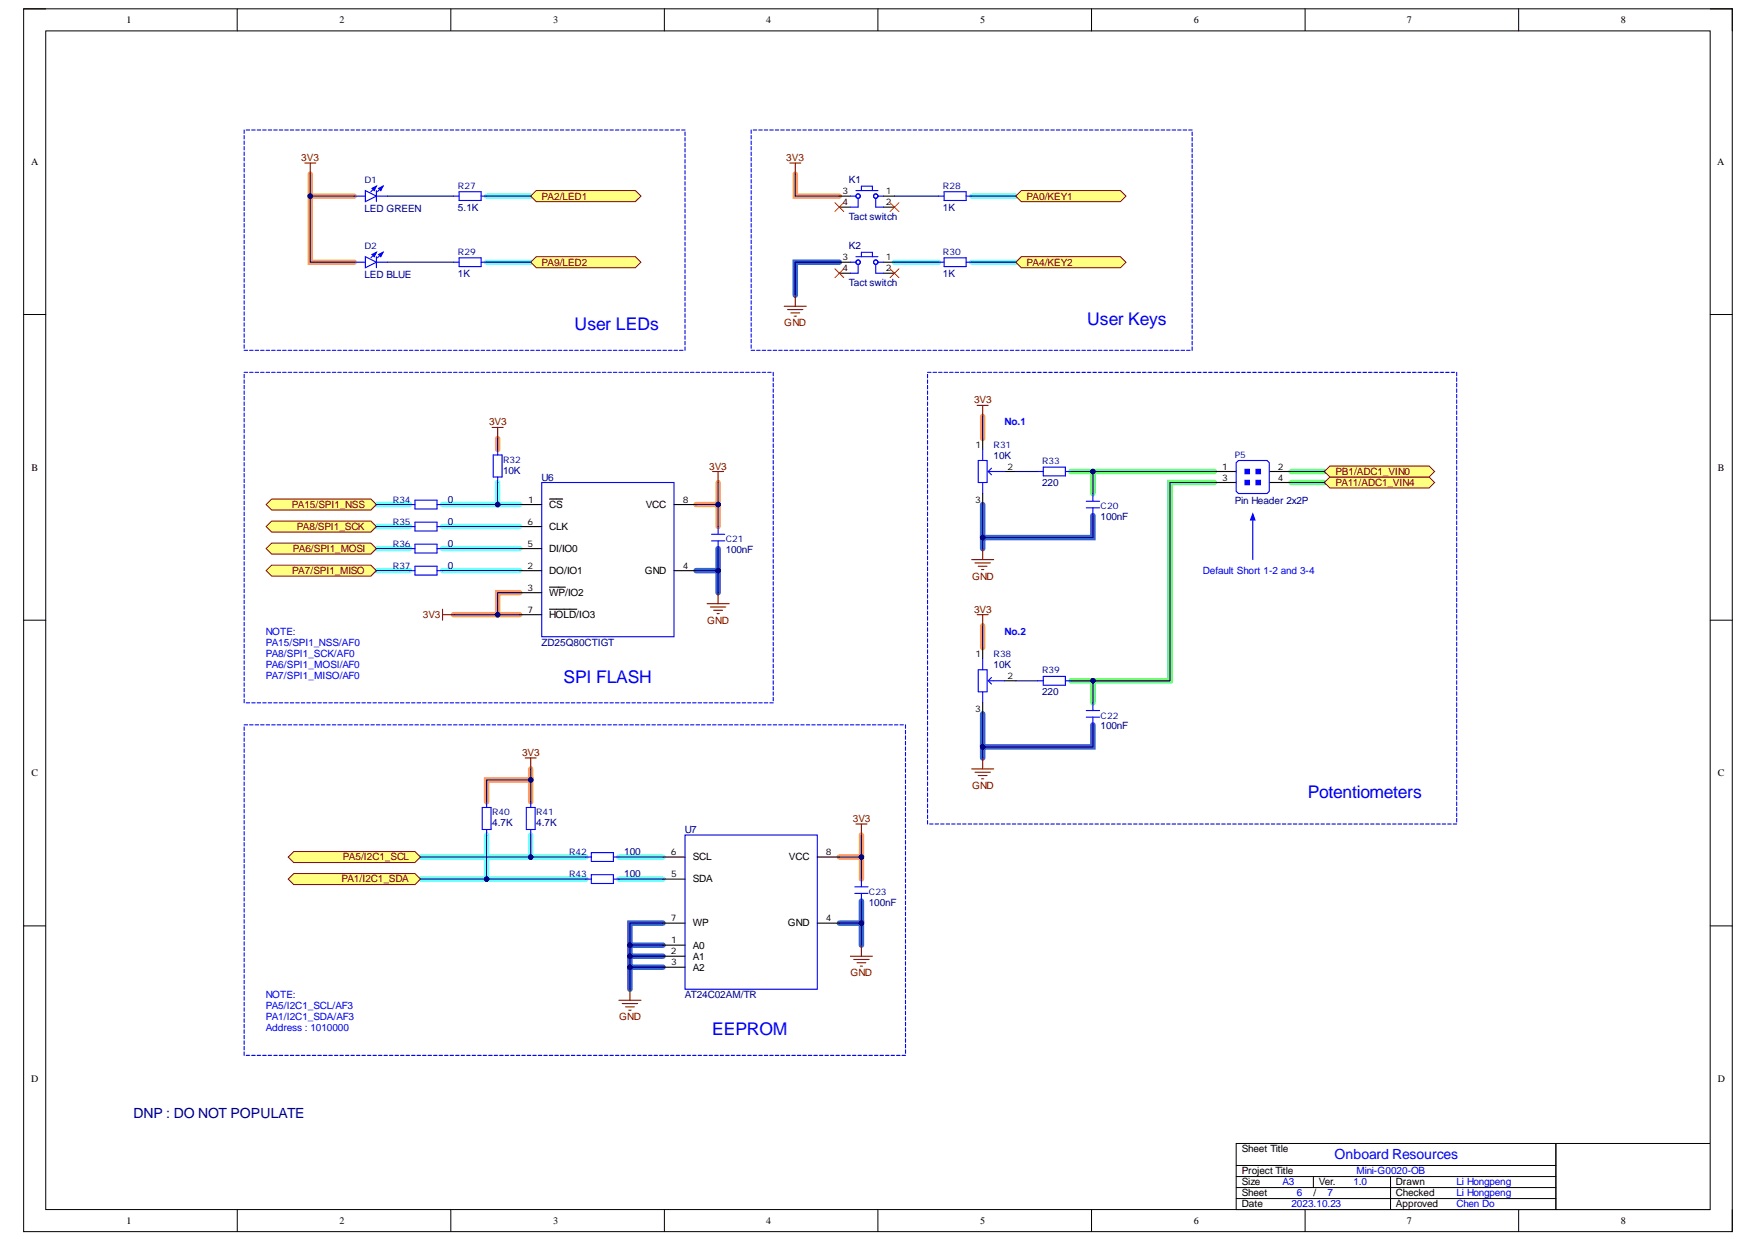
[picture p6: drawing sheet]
<svg xmlns="http://www.w3.org/2000/svg" width="297mm" height="210mm" viewBox="0 0 297 210" stroke-linecap="round" stroke-linejoin="round" font-family="sans-serif">
<defs><g id="words">
<g font-size="3" fill="#00f">
<text x="97.1" y="55.8">User LEDs</text>
<text x="183.8" y="54.9">User Keys</text>
<text x="95.3" y="115.4">SPI FLASH</text>
<text x="221.1" y="134.9">Potentiometers</text>
<text x="120.4" y="174.9">EEPROM</text>
</g>
<text font-size="2.4" fill="#000080" x="22.6" y="189">DNP : DO NOT POPULATE</text>
<text font-size="2.4" fill="#00f" x="225.6" y="195.9">Onboard Resources</text>
<g font-size="1.7">
<text x="21.4" y="3.9">1</text>
<text x="57.4" y="3.9">2</text>
<text x="93.5" y="3.9">3</text>
<text x="129.6" y="3.9">4</text>
<text x="165.7" y="3.9">5</text>
<text x="201.8" y="3.9">6</text>
<text x="237.9" y="3.9">7</text>
<text x="274" y="3.9">8</text>
<text x="5.2" y="27.9">A</text>
<text x="290.3" y="27.9">A</text>
<text x="5.3" y="79.5">B</text>
<text x="290.4" y="79.5">B</text>
<text x="92.8" y="85.9">CS</text>
<text x="92.8" y="89.6">CLK</text>
<text x="109.2" y="85.9">VCC</text>
<text x="92.8" y="93.3">DI/IO0</text>
<text x="92.8" y="97">DO/IO1</text>
<text x="92.8" y="100.8">WP/IO2</text>
<text x="109" y="97">GND</text>
<text x="92.8" y="104.5">HOLD/IO3</text>
<text x="5.3" y="131.2">C</text>
<text x="290.4" y="131.2">C</text>
<text x="117.1" y="149.1">SDA</text>
<text x="117.1" y="145.4">SCL</text>
<text x="133.4" y="145.4">VCC</text>
<text x="117.1" y="160.4">A0</text>
<text x="117.1" y="156.6">WP</text>
<text x="133.2" y="156.6">GND</text>
<text x="117.1" y="164.1">A2</text>
<text x="117.1" y="162.2">A1</text>
<text x="5.2" y="182.8">D</text>
<text x="290.4" y="182.8">D</text>
<text x="209.9" y="194.8">Sheet Title</text>
<text x="209.9" y="202.2">Sheet</text>
<text x="209.9" y="200.3">Size</text>
<text x="209.9" y="198.5">Project Title</text>
<text x="222" y="202.2">/</text>
<text x="223" y="200.3">Ver.</text>
<text x="236" y="202.2">Checked</text>
<text x="236" y="200.3">Drawn</text>
<text x="21.4" y="206.9">1</text>
<text x="57.4" y="206.9">2</text>
<text x="93.5" y="206.9">3</text>
<text x="129.6" y="206.9">4</text>
<text x="165.7" y="206.9">5</text>
<text x="201.8" y="206.9">6</text>
<text x="209.9" y="204.1">Date</text>
<text x="236" y="204.1">Approved</text>
<text x="237.9" y="206.9">7</text>
<text x="274" y="206.9">8</text>
</g>
<g font-size="1.7" fill="#800000">
<text x="50.9" y="27.2">3V3</text>
<text x="132.9" y="27.2">3V3</text>
<text x="91.6" y="33.7">PA2/LED1</text>
<text x="173.6" y="33.7">PA0/KEY1</text>
<text x="91.6" y="44.9">PA9/LED2</text>
<text x="173.6" y="44.9">PA4/KEY2</text>
<text x="132.6" y="55.1">GND</text>
<text x="82.7" y="71.8">3V3</text>
<text x="164.7" y="68.1">3V3</text>
<text x="119.9" y="79.4">3V3</text>
<text x="225.8" y="82.2">PA11/ADC1_VIN4</text>
<text x="225.8" y="80.3">PB1/ADC1_VIN0</text>
<text x="49.3" y="85.9">PA15/SPI1_NSS</text>
<text x="50.2" y="89.6">PA8/SPI1_SCK</text>
<text x="49.5" y="93.3">PA6/SPI1_MOSI</text>
<text x="49.4" y="97">PA7/SPI1_MISO</text>
<text x="164.3" y="98">GND</text>
<text x="71.5" y="104.5">3V3</text>
<text x="119.6" y="105.4">GND</text>
<text x="164.7" y="103.5">3V3</text>
<text x="88.3" y="127.7">3V3</text>
<text x="164.3" y="133.3">GND</text>
<text x="144.2" y="138.9">3V3</text>
<text x="57.7" y="149.1">PA1/I2C1_SDA</text>
<text x="58" y="145.4">PA5/I2C1_SCL</text>
<text x="143.8" y="165">GND</text>
<text x="104.7" y="172.4">GND</text>
</g>
<g font-size="1.7" fill="#000080">
<text x="61.6" y="35.7">LED GREEN</text>
<text x="77.4" y="35.6">5.1K</text>
<text x="143.5" y="30.9">K1</text>
<text x="159.4" y="35.6">1K</text>
<text x="143.5" y="37.1">Tact switch</text>
<text x="61.6" y="46.9">LED BLUE</text>
<text x="77.4" y="46.7">1K</text>
<text x="143.5" y="42.1">K2</text>
<text x="159.4" y="46.7">1K</text>
<text x="143.5" y="48.3">Tact switch</text>
<text x="168" y="77.5">10K</text>
<text x="85" y="80">10K</text>
<text x="91.6" y="81.2">U6</text>
<text x="176.2" y="82.2">220</text>
<text x="75.7" y="85">0</text>
<text x="75.7" y="88.7">0</text>
<text x="186.1" y="87.9">100nF</text>
<text x="208.8" y="85.1">Pin Header 2x2P</text>
<text x="75.7" y="92.4">0</text>
<text x="122.7" y="93.5">100nF</text>
<text x="75.7" y="96.1">0</text>
<text x="91.6" y="109.1">ZD25Q80CTIGT</text>
<text x="168" y="112.8">10K</text>
<text x="176.2" y="117.5">220</text>
<text x="186.1" y="123.2">100nF</text>
<text x="83.2" y="139.6">4.7K</text>
<text x="90.6" y="139.6">4.7K</text>
<text x="115.8" y="140.7">U7</text>
<text x="105.5" y="144.5">100</text>
<text x="105.5" y="148.2">100</text>
<text x="146.9" y="153.1">100nF</text>
<text x="115.8" y="168.7">AT24C02AM/TR</text>
</g>
<g font-size="1.7" fill="#00f">
<text x="169.8" y="71.8">No.1</text>
<text x="203.3" y="97">Default Short 1-2 and 3-4</text>
<text x="44.9" y="107.3">NOTE:</text>
<text x="169.8" y="107.3">No.2</text>
<text x="44.9" y="109.1">PA15/SPI1_NSS/AF0</text>
<text x="44.9" y="111">PA8/SPI1_SCK/AF0</text>
<text x="44.9" y="112.8">PA6/SPI1_MOSI/AF0</text>
<text x="44.9" y="114.7">PA7/SPI1_MISO/AF0</text>
<text x="44.9" y="170.6">PA5/I2C1_SCL/AF3</text>
<text x="44.9" y="172.4">PA1/I2C1_SDA/AF3</text>
<text x="44.9" y="168.7">NOTE:</text>
<text x="44.9" y="174.3">Address : 1010000</text>
<text x="216.8" y="200.3">A3</text>
<text x="219.2" y="202.2">6</text>
<text x="224.4" y="202.2">7</text>
<text x="228.8" y="200.3">1.0</text>
<text x="229.3" y="198.5">Mini-G0020-OB</text>
<text x="246.2" y="200.3">Li Hongpeng</text>
<text x="246.2" y="202.2">Li Hongpeng</text>
<text x="218.3" y="204.1">2023.10.23</text>
<text x="246.2" y="204.1">Chen Do</text>
</g>
<g font-size="1.5" fill="#000080">
<text x="61.6" y="30.9">D1</text>
<text x="77.4" y="31.9">R27</text>
<text x="159.4" y="31.9">R28</text>
<text x="61.6" y="42.1">D2</text>
<text x="77.4" y="43">R29</text>
<text x="159.4" y="43">R30</text>
<text x="168" y="75.7">R31</text>
<text x="208.8" y="77.3">P5</text>
<text x="85" y="78.3">R32</text>
<text x="176.2" y="78.4">R33</text>
<text x="66.4" y="85">R34</text>
<text x="66.4" y="88.7">R35</text>
<text x="186.1" y="86">C20</text>
<text x="66.4" y="92.4">R36</text>
<text x="122.7" y="91.6">C21</text>
<text x="66.4" y="96.1">R37</text>
<text x="168" y="111">R38</text>
<text x="176.2" y="113.8">R39</text>
<text x="186.1" y="121.5">C22</text>
<text x="83.2" y="137.8">R40</text>
<text x="90.6" y="137.8">R41</text>
<text x="96.2" y="144.5">R42</text>
<text x="96.2" y="148.3">R43</text>
<text x="146.9" y="151.2">C23</text>
</g>
<g font-size="1.5">
<text x="142.4" y="32.8">3</text>
<text x="142.4" y="34.7">4</text>
<text x="149.8" y="32.8">1</text>
<text x="149.8" y="34.7">2</text>
<text x="142.4" y="43.9">3</text>
<text x="142.4" y="45.8">4</text>
<text x="149.8" y="43.9">1</text>
<text x="149.8" y="45.8">2</text>
<text x="164.9" y="75.7">1</text>
<text x="170.3" y="79.4">2</text>
<text x="206.6" y="79.4">1</text>
<text x="206.6" y="81.2">3</text>
<text x="216" y="79.4">2</text>
<text x="216" y="81.2">4</text>
<text x="89.2" y="88.7">6</text>
<text x="89.3" y="85">1</text>
<text x="115.4" y="85">8</text>
<text x="164.8" y="85">3</text>
<text x="89.2" y="92.4">5</text>
<text x="89.2" y="96.1">2</text>
<text x="89.2" y="99.8">3</text>
<text x="115.4" y="96.1">4</text>
<text x="89.2" y="103.5">7</text>
<text x="164.9" y="111">1</text>
<text x="170.3" y="114.7">2</text>
<text x="164.8" y="120.3">3</text>
<text x="113.4" y="144.5">6</text>
<text x="113.5" y="148.3">5</text>
<text x="139.6" y="144.5">8</text>
<text x="113.4" y="155.7">7</text>
<text x="139.6" y="155.7">4</text>
<text x="113.4" y="161.3">2</text>
<text x="113.5" y="159.4">1</text>
<text x="113.5" y="163.1">3</text>
</g>
</g></defs>
<path d="M4 1.5h288.9v206.7h-288.9z" fill="none" stroke="#000" stroke-width=".17"/>
<path d="M7.7 5.2h281.4v199.2h-281.4z" fill-rule="evenodd" fill="#fff"/>
<g fill="none" stroke="#000" stroke-width=".17">
<path d="M4 1.5h3.7M7.7 5.2h281.4v199.2h-281.4zM40.1 1.5v3.7M76.2 1.5v3.7M112.3 1.5v3.7M148.4 1.5v3.7M184.5 1.5v3.7M220.6 1.5v3.7M256.7 1.5v3.7M289.1 1.5h3.8v3.7M4 53.2h3.7M289.1 53.2h3.8"/>
<path d="M4 104.8h3.7M289.1 104.8h3.8M4 156.5h3.7M289.1 156.5h3.8M40.1 204.4v3.8M76.2 204.4v3.8M112.3 204.4v3.8M148.4 204.4v3.8M184.5 204.4v3.8M220.6 204.4v3.8M256.7 204.4v3.8M292.9 204.4v3.8"/>
</g>
<g fill="none" stroke="#36c" stroke-width=".93">
<path d="M141.9 44.3h-7.4v5.6M117.7 96.4h3.7M121.4 92.7v7.5M166.1 85.3v5.6M184.8 87.1v3.8h-18.7v1.8M166.1 120.6v5.6M184.8 122.5v3.7h-18.7v1.9M106.5 159.7h5.6M112.1 156h-5.6v5.6h5.6M141.9 156h3.7v3.7M145.6 152.3v3.7M106.5 161.6v1.9h5.6"/>
<path d="M106.5 163.5v3.7"/>
</g>
<g fill="none" stroke="#6effff" stroke-width=".93">
<path d="M82.3 33.1h7.4M164.3 33.1h7.4M82.3 44.3h7.4M151.2 44.3h7.5M164.3 44.3h7.4M63.6 96.4h5.6M63.6 92.7h5.6M63.6 89h5.6M63.6 85.3h5.6M74.8 85.3h13.1M74.8 96.4h13.1M74.8 92.7h13.1"/>
<path d="M74.8 89h13.1M84.1 81.5v3.8M71.1 148.6h27.9M71.1 144.8h27.9M82.3 141.1v7.5M89.7 141.1v3.7M104.6 144.8h7.5M104.6 148.6h7.5"/>
</g>
<g fill="none" stroke="#f96" stroke-width=".93">
<path d="M52.5 29.4v14.9h7.4M52.5 33.1h7.4M134.5 29.4v3.7h7.4M84.1 74.1v1.9M166.1 70.4v3.7M117.7 85.3h3.7M121.4 81.5v7.5M76.7 103.9h11.2M87.9 100.2h-3.8v3.7M166.1 105.8v3.7M82.3 135.5v-3.7h7.4v3.7M89.7 129.9v1.9"/>
<path d="M141.9 144.8h3.7v3.8M145.6 141.1v3.7"/>
</g>
<path d="M181 79.7h24.3M184.8 79.7v3.7M218.3 79.7h5.6M205.3 81.5h-7.5v33.6h-16.8M218.3 81.5h5.6M184.8 115.1v3.7" fill="none" stroke="#6eff6e" stroke-width=".93"/>
<path d="M209 193.3h80.1v11.1h-80.1z" fill-rule="evenodd" fill="#fff"/>
<path d="M209 193.3h80.1v11.1h-80.1zM209 198.8h54M209 197h54M222 198.8v1.9M235.1 198.8v5.6M263 193.3v11.1M209 202.6h54M209 200.7h54" fill="none" stroke="#000" stroke-width=".17"/>
<g fill="none" stroke="#00f" stroke-width=".18">
<path d="M76.7 33.1h.9M77.6 32.4h3.7v1.5h-3.7zM81.3 33.1h1M143.8 33.1h.9M144.7 32.2h3.7M145.1 33.5v1.5h-1.3M145.6 32.2v-.7h1.9v.7M148.1 33.5v1.5h1.3M148.4 33.1h1M158.7 33.1h.9M159.6 32.4h3.7v1.5h-3.7zM163.3 33.1h1"/>
<path d="M76.7 44.3h.9M77.6 43.6h3.7v1.5h-3.7zM81.3 44.3h1M143.8 44.3h.9M144.7 43.4h3.7M145.1 44.7v1.5h-1.3M145.6 43.4v-.8h1.9v.8M148.1 44.7v1.5h1.3M148.4 44.3h1M158.7 44.3h.9M159.6 43.6h3.7v1.5h-3.7zM163.3 44.3h1"/>
<circle cx="145.1" cy="33.1" r=".37"/>
<circle cx="148.1" cy="33.1" r=".37"/>
<circle cx="145.1" cy="44.3" r=".37"/>
<circle cx="148.1" cy="44.3" r=".37"/>
</g>
<path d="M141.9 33.1h1.9M141.9 35h1.9M149.4 33.1h1.8M149.4 35h1.8M141.9 44.3h1.9M141.9 46.2h1.9M149.4 44.3h1.8M149.4 46.2h1.8" fill="none" stroke="#000" stroke-width=".18"/>
<path d="M132.6 51.8h3.7M133.1 52.3h2.7M133.7 52.9h1.5M134.3 53.4h.3M134.5 49.9v1.9" fill="none" stroke="#800000" stroke-width=".18"/>
<path d="M141.2 34.3l1.4 1.4M142.6 34.3l-1.4 1.4M150.5 34.3l1.5 1.4M152 34.3l-1.5 1.4M141.2 45.4l1.4 1.5M142.6 45.4l-1.4 1.5M150.5 45.4l1.5 1.5M152 45.4l-1.5 1.5" fill="none" stroke="#f00" stroke-width=".17"/>
<path d="M61.8 43.4l1.8 .9-1.8 .9z" fill="#fff"/>
<path d="M61.8 43.4l1.8 .9-1.8 .9zM63.6 42.6l-.9 1M64.7 42.6l-.9 1" fill="none" stroke="#00f" stroke-width=".18"/>
<path d="M62.9 43l.7-.4-.3 .8z" fill="#00f"/>
<path d="M62.9 43l.7-.4-.3 .8z" fill="none" stroke="#00f" stroke-width=".18"/>
<path d="M64 43l.7-.4-.3 .8z" fill="#00f"/>
<path d="M59.9 44.3h1.9M63.6 43.4v1.8M63.6 44.3h1.9M64 43l.7-.4-.3 .8z" fill="none" stroke="#00f" stroke-width=".18"/>
<path d="M61.8 32.2l1.8 .9-1.8 1z" fill="#fff"/>
<path d="M61.8 32.2l1.8 .9-1.8 1zM63.6 31.5l-.9 .9M64.7 31.5l-.9 .9" fill="none" stroke="#00f" stroke-width=".18"/>
<path d="M62.9 31.8l.7-.3-.3 .7z" fill="#00f"/>
<path d="M62.9 31.8l.7-.3-.3 .7z" fill="none" stroke="#00f" stroke-width=".18"/>
<path d="M64 31.8l.7-.3-.3 .7z" fill="#00f"/>
<g fill="none" stroke="#00f" stroke-width=".18">
<path d="M41.3 22v.6M41.3 22.9v.6M41.3 23.8v.6M41.3 24.8v.5M41.3 25.7v.6M41.3 26.6v.6M41.3 27.6v.5M41.3 28.5v.6M41.3 29.4v.6M41.3 30.4v.5M41.3 31.3v.6M41.3 32.2v.6"/>
<path d="M41.3 33.1v.6M41.3 34.1v.6M41.3 35v.6M41.3 35.9v.6M41.3 36.9v.5M41.3 37.8v.6M41.3 38.7v.6M41.3 39.7v.5M41.6 22h.6M42.6 22h.5M43.5 22h.6M44.4 22h.6"/>
<path d="M45.3 22h.6M46.3 22h.6M47.2 22h.6M48.1 22h.6M49.1 22h.6M50 22h.6M50.9 22h.6M51.9 22h.6M52.8 22h.6M53.7 22h.6M54.7 22h.5M55.6 22h.6"/>
<path d="M56.5 22h.6M57.5 22h.5M58.4 22h.6M59.3 22h.6M59.9 33.1h1.9M60.3 22h.5M61.2 22h.6M62.1 22h.6M63.1 22h.5M63.6 32.2v1.9M63.6 33.1h1.9M64 22h.6"/>
<path d="M64 31.8l.7-.3-.3 .7zM64.9 22h.6M65.8 22h.6M66.8 22h.6M67.7 22h.6M68.6 22h.6M69.6 22h.6M70.5 22h.6M71.4 22h.6M72.4 22h.6M73.3 22h.6M74.2 22h.6"/>
<path d="M75.2 22h.5M76.1 22h.6M77 22h.6M78 22h.5M78.9 22h.6M79.8 22h.6M80.8 22h.5M81.7 22h.6M82.6 22h.6M83.6 22h.5M84.5 22h.6M85.4 22h.6"/>
<path d="M86.3 22h.6M87.3 22h.6M88.2 22h.6M89.1 22h.6M90.1 22h.6M91 22h.6M91.9 22h.6M92.9 22h.6M93.8 22h.6M94.7 22h.6M95.7 22h.5M96.6 22h.6"/>
<path d="M97.5 22h.6M98.5 22h.5M99.4 22h.6M100.3 22h.6M101.3 22h.5M102.2 22h.6M103.1 22h.6M104.1 22h.5M105 22h.6M105.9 22h.6M106.8 22h.6M107.8 22h.6"/>
<path d="M108.7 22h.6M109.6 22h.6M110.6 22h.6M111.5 22h.6M112.4 22h.6M113.4 22h.6M114.3 22h.6M115.2 22h.6M115.8 22.3v.6M115.8 23.3v.5M115.8 24.2v.6M115.8 25.1v.6"/>
<path d="M115.8 26v.6M115.8 27v.6M115.8 27.9v.6M115.8 28.8v.6M115.8 29.8v.6M115.8 30.7v.6M115.8 31.6v.6M115.8 32.6v.5M115.8 33.5v.6M115.8 34.4v.6M115.8 35.4v.5M115.8 36.3v.6"/>
<path d="M115.8 37.2v.6M115.8 38.1v.6M115.8 39.1v.6M127 22v.6M127 22.9v.6M127 23.8v.6M127 24.8v.5M127 25.7v.6M127 26.6v.6M127 27.6v.5M127 28.5v.6M127 29.4v.6"/>
<path d="M127 30.4v.5M127 31.3v.6M127 32.2v.6M127 33.1v.6M127 34.1v.6M127 35v.6M127 35.9v.6M127 36.9v.5M127 37.8v.6M127 38.7v.6M127 39.7v.5M127.3 22h.6"/>
<path d="M128.3 22h.6M129.2 22h.6M130.1 22h.6M131.1 22h.6M132 22h.6M132.9 22h.6M133.9 22h.6M134.8 22h.6M135.7 22h.6M136.7 22h.5M137.6 22h.6M138.5 22h.6"/>
<path d="M139.5 22h.5M140.4 22h.6M141.3 22h.6M142.3 22h.5M143.2 22h.6M144.1 22h.6M145 22h.6M146 22h.6M146.9 22h.6M147.8 22h.6M148.8 22h.6M149.7 22h.6"/>
<path d="M150.6 22h.6M151.6 22h.6M152.5 22h.6M153.4 22h.6M154.4 22h.5M155.3 22h.6M156.2 22h.6M157.2 22h.5M158.1 22h.6M159 22h.6M160 22h.5M160.9 22h.6"/>
<path d="M161.8 22h.6M162.8 22h.5M163.7 22h.6M164.6 22h.6M165.5 22h.6M166.5 22h.6M167.4 22h.6M168.3 22h.6M169.3 22h.6M170.2 22h.6M171.1 22h.6M172.1 22h.6"/>
<path d="M41.3 40.6v.6M41.3 41.5v.6M41.3 42.4v.6M41.3 43.4v.6M41.3 44.3v.6M41.3 45.2v.6M41.3 46.2v.6M41.3 47.1v.6M41.3 48v.6M41.3 49v.6M41.3 49.9v.6M41.3 50.8v.6"/>
<path d="M41.3 51.8v.5M41.3 52.7v.6M41.3 53.6v.6M41.3 54.6v.5M41.3 55.5v.6M41.3 56.4v.6M41.3 57.3v.6M41.3 58.3v.6M41.3 59.2h.6M42.2 59.2h.6M43.1 59.2h.6M44.1 59.2h.5"/>
<path d="M45 59.2h.6M45.9 59.2h.6M46.9 59.2h.5M47.8 59.2h.6M48.7 59.2h.6M49.7 59.2h.5M50.6 59.2h.6M51.5 59.2h.6M52.5 59.2h.5M53.4 59.2h.6M54.3 59.2h.6M55.2 59.2h.6"/>
<path d="M56.2 59.2h.6M57.1 59.2h.6M58 59.2h.6M59 59.2h.6M59.9 59.2h.6M60.8 59.2h.6M61.8 59.2h.6M62.7 59.2h.6M63.6 59.2h.6M64.6 59.2h.5M65.5 59.2h.6M66.4 59.2h.6"/>
<path d="M67.4 59.2h.5M68.3 59.2h.6M69.2 59.2h.6M70.2 59.2h.5M71.1 59.2h.6M72 59.2h.6M73 59.2h.5M73.9 59.2h.6M74.8 59.2h.6M75.7 59.2h.6M76.7 59.2h.6M77.6 59.2h.6"/>
<path d="M78.5 59.2h.6M79.5 59.2h.6M80.4 59.2h.6M81.3 59.2h.6M82.3 59.2h.6M83.2 59.2h.6M84.1 59.2h.6M85.1 59.2h.5M86 59.2h.6M86.9 59.2h.6M87.9 59.2h.5M88.8 59.2h.6"/>
<path d="M89.7 59.2h.6M90.7 59.2h.5M91.6 59.2h.6M92.5 59.2h.6M93.5 59.2h.5M94.4 59.2h.6M95.3 59.2h.6M96.2 59.2h.6M97.2 59.2h.6M98.1 59.2h.6M99 59.2h.6M100 59.2h.6"/>
<path d="M100.9 59.2h.6M101.8 59.2h.6M102.8 59.2h.6M103.7 59.2h.6M104.6 59.2h.6M105.6 59.2h.5M106.5 59.2h.6M107.4 59.2h.6M108.4 59.2h.5M109.3 59.2h.6M110.2 59.2h.6M111.2 59.2h.5"/>
<path d="M112.1 59.2h.6M113 59.2h.6M114 59.2h.5M114.9 59.2h.6M115.8 40v.6M115.8 40.9v.6M115.8 41.9v.5M115.8 42.8v.6M115.8 43.7v.6M115.8 44.7v.5M115.8 45.6v.6M115.8 46.5v.6"/>
<path d="M115.8 47.5v.5M115.8 48.4v.6M115.8 49.3v.6M115.8 50.2v.6M115.8 51.2v.6M115.8 52.1v.6M115.8 53v.6M115.8 54v.6M115.8 54.9v.6M115.8 55.8v.6M115.8 56.8v.5M115.8 57.7v.6"/>
<path d="M115.8 58.6v.6M127 59.2h.6M127 40.6v.6M127 41.5v.6M127 42.4v.6M127 43.4v.6M127 44.3v.6M127 45.2v.6M127 46.2v.6M127 47.1v.6M127 48v.6M127 49v.6"/>
<path d="M127 49.9v.6M127 50.8v.6M127 51.8v.5M127 52.7v.6M127 53.6v.6M127 54.6v.5M127 55.5v.6M127 56.4v.6M127 57.3v.6M127 58.3v.6M127.9 59.2h.6M128.9 59.2h.5"/>
<path d="M129.8 59.2h.6M130.7 59.2h.6M131.7 59.2h.5M132.6 59.2h.6M133.5 59.2h.6M134.5 59.2h.5M135.4 59.2h.6M136.3 59.2h.6M137.2 59.2h.6M138.2 59.2h.6M139.1 59.2h.6M140 59.2h.6"/>
<path d="M141 59.2h.6M141.9 59.2h.6M142.8 59.2h.6M143.8 59.2h.6M144.7 59.2h.6M145.6 59.2h.6M146.6 59.2h.5M147.5 59.2h.6M148.4 59.2h.6M149.4 59.2h.5M150.3 59.2h.6M151.2 59.2h.6"/>
<path d="M152.2 59.2h.5M153.1 59.2h.6M154 59.2h.6M154.9 59.2h.6M155.9 59.2h.6M156.8 59.2h.6M157.7 59.2h.6M158.7 59.2h.6M159.6 59.2h.6M160.5 59.2h.6M161.5 59.2h.6M162.4 59.2h.6"/>
<path d="M163.3 59.2h.6M164.3 59.2h.5M165.2 59.2h.6M166.1 59.2h.6M167.1 59.2h.5M168 59.2h.6M168.9 59.2h.6M169.9 59.2h.5M170.8 59.2h.6M171.7 59.2h.6"/>
</g>
<g fill="none" stroke="#00f" stroke-width=".19">
<path d="M173 22h.6M173.9 22h.6M174.9 22h.5M175.8 22h.6M176.7 22h.6M177.7 22h.5M178.6 22h.6M179.5 22h.6M180.5 22h.5M181.4 22h.6M182.3 22h.6M183.3 22h.5"/>
<path d="M184.2 22h.6M185.1 22h.6M186 22h.6M187 22h.6M187.9 22h.6M188.8 22h.6M189.8 22h.6M190.7 22h.6M191.6 22h.6M192.6 22h.6M193.5 22h.6M194.4 22h.6"/>
<path d="M195.4 22h.5M196.3 22h.6M197.2 22h.6M198.2 22h.5M199.1 22h.6M200 22h.6M201 22h.5M201.5 22.3v.6M201.5 23.3v.5M201.5 24.2v.6M201.5 25.1v.6M201.5 26v.6"/>
<path d="M201.5 27v.6M201.5 27.9v.6M201.5 28.8v.6M201.5 29.8v.6M201.5 30.7v.6M201.5 31.6v.6M201.5 32.6v.5M201.5 33.5v.6M201.5 34.4v.6M201.5 35.4v.5M201.5 36.3v.6M201.5 37.2v.6"/>
<path d="M201.5 38.1v.6M201.5 39.1v.6M172.7 59.2h.5M173.6 59.2h.6M174.5 59.2h.6M175.4 59.2h.6M176.4 59.2h.6M177.3 59.2h.6M178.2 59.2h.6M179.2 59.2h.6M180.1 59.2h.6M181 59.2h.6"/>
<path d="M182 59.2h.6M182.9 59.2h.6M183.8 59.2h.6M184.8 59.2h.5M185.7 59.2h.6M186.6 59.2h.6M187.6 59.2h.5M188.5 59.2h.6M189.4 59.2h.6M190.4 59.2h.5M191.3 59.2h.6M192.2 59.2h.6"/>
<path d="M193.2 59.2h.5M194.1 59.2h.6M195 59.2h.6M195.9 59.2h.6M196.9 59.2h.6M197.8 59.2h.6M198.7 59.2h.6M199.7 59.2h.6M200.6 59.2h.6M201.5 40v.6M201.5 40.9v.6M201.5 41.9v.5"/>
<path d="M201.5 42.8v.6M201.5 43.7v.6M201.5 44.7v.5M201.5 45.6v.6M201.5 46.5v.6M201.5 47.5v.5M201.5 48.4v.6M201.5 49.3v.6M201.5 50.2v.6M201.5 51.2v.6M201.5 52.1v.6M201.5 53v.6"/>
<path d="M201.5 54v.6M201.5 54.9v.6M201.5 55.8v.6M201.5 56.8v.5M201.5 57.7v.6M201.5 58.6v.6"/>
</g>
<path d="M171.7 33.1l1-.9h16.7l1 .9-1 1h-16.7z" fill-rule="evenodd" fill="#ffff80"/>
<path d="M171.7 33.1l1-.9h16.7l1 .9-1 1h-16.7z" fill="none" stroke="#800000" stroke-width=".17"/>
<path d="M172.7 43.4h16.7l1 .9-1 .9h-16.7l-1-.9z" fill-rule="evenodd" fill="#ffff80"/>
<path d="M172.7 43.4h16.7l1 .9-1 .9h-16.7l-1-.9z" fill="none" stroke="#800000" stroke-width=".17"/>
<g fill="none" stroke="#800000" stroke-width=".18">
<path d="M83.2 72.2h1.9M84.1 72.2v1.9M120.5 79.7h1.8M121.4 79.7v1.8M74.8 103v1.8M74.8 103.9h1.9M119.5 102h3.8M120.1 102.6h2.6M120.7 103.1h1.4M121.2 103.7h.4M121.4 100.2v1.8M88.8 128.1h1.9"/>
<path d="M89.7 128.1v1.8M144.7 139.3h1.9M145.6 139.3v1.8M145.6 159.7v1.9M104.6 169h3.8M105.2 169.6h2.6M105.7 170.2h1.5M106.3 170.7h.4M106.5 167.2v1.8M143.8 161.6h3.7M144.3 162.2h2.6M144.9 162.7h1.5"/>
<path d="M145.4 163.3h.4"/>
</g>
<g fill="none" stroke="#00f" stroke-width=".18">
<path d="M41.3 63.3v.6M41.3 64.2v.6M41.3 65.1v.6M41.3 66.1v.6M41.3 67v.6M41.3 67.9v.6M41.3 68.9v.5M41.3 69.8v.6M41.3 70.7v.6M41.3 71.7v.5M41.3 72.6v.6M41.3 73.5v.6"/>
<path d="M41.3 74.5v.5M41.3 75.4v.6M41.3 76.3v.6M41.3 77.2v.6M41.3 78.2v.6M41.3 79.1v.6M41.3 62.9h.6M42.2 62.9h.6M43.1 62.9h.6M44.1 62.9h.5M45 62.9h.6M45.9 62.9h.6"/>
<path d="M46.9 62.9h.5M47.8 62.9h.6M48.7 62.9h.6M49.7 62.9h.5M50.6 62.9h.6M51.5 62.9h.6M52.5 62.9h.5M53.4 62.9h.6M54.3 62.9h.6M55.2 62.9h.6M56.2 62.9h.6M57.1 62.9h.6"/>
<path d="M58 62.9h.6M59 62.9h.6M59.9 62.9h.6M60.8 62.9h.6M61.8 62.9h.6M62.7 62.9h.6M63.6 62.9h.6M64.6 62.9h.5M65.5 62.9h.6M66.4 62.9h.6M67.4 62.9h.5M68.3 62.9h.6"/>
<path d="M69.2 62.9h.6M70.2 62.9h.5M71.1 62.9h.6M72 62.9h.6M73 62.9h.5M73.9 62.9h.6M74.8 62.9h.6M75.7 62.9h.6M76.7 62.9h.6M77.6 62.9h.6M78.5 62.9h.6M79.5 62.9h.6"/>
<path d="M80.4 62.9h.6M81.3 62.9h.6M82.3 62.9h.6M83.2 62.9h.6M83.4 76.9h1.5v3.7h-1.5zM84.1 62.9h.6M84.1 76v.9M85.1 62.9h.5M86 62.9h.6M86.9 62.9h.6M87.9 62.9h.5M88.8 62.9h.6"/>
<path d="M89.7 62.9h.6M90.7 62.9h.5M91.6 62.9h.6M92.5 62.9h.6M93.5 62.9h.5M94.4 62.9h.6M95.3 62.9h.6M96.2 62.9h.6M97.2 62.9h.6M98.1 62.9h.6M99 62.9h.6M100 62.9h.6"/>
<path d="M100.9 62.9h.6M101.8 62.9h.6M102.8 62.9h.6M103.7 62.9h.6M104.6 62.9h.6M105.6 62.9h.5M106.5 62.9h.6M107.4 62.9h.6M108.4 62.9h.5M109.3 62.9h.6M110.2 62.9h.6M111.2 62.9h.5"/>
<path d="M112.1 62.9h.6M113 62.9h.6M114 62.9h.5M114.9 62.9h.6M115.8 62.9h.6M116.7 62.9h.6M117.7 62.9h.6M118.6 62.9h.6M119.5 62.9h.6M120.5 62.9h.6M121.4 62.9h.6M122.3 62.9h.6"/>
<path d="M123.3 62.9h.6M124.2 62.9h.6M125.1 62.9h.6M126.1 62.9h.5M127 62.9h.6M127.9 62.9h.6M128.9 62.9h.5M129.8 62.9h.6M130.7 62.9v.6M130.7 63.9v.5M130.7 64.8v.6M130.7 65.7v.6"/>
<path d="M130.7 66.7v.5M130.7 67.6v.6M130.7 68.5v.6M130.7 69.4v.6M130.7 70.4v.6M130.7 71.3v.6M130.7 72.2v.6M130.7 73.2v.5M130.7 74.1v.6M130.7 75v.6M130.7 76v.5M130.7 76.9v.6"/>
<path d="M130.7 77.8v.6M130.7 78.8v.5M130.7 79.7v.6M41.3 80v.6M41.3 81v.5M41.3 81.9v.6M41.3 82.8v.6M41.3 83.8v.5M41.3 84.7v.6M41.3 85.6v.6M41.3 86.6v.5M41.3 87.5v.6"/>
<path d="M41.3 88.4v.6M41.3 89.3v.6M41.3 90.3v.6M41.3 91.2v.6M41.3 92.1v.6M41.3 93.1v.5M41.3 94v.6M41.3 94.9v.6M41.3 95.9v.5M41.3 96.8v.6M41.3 97.7v.6M41.3 98.7v.5"/>
<path d="M41.3 99.6v.6M84.1 80.6v.9M120.3 90.3h2.2M120.3 91.4h2.2M121.4 89v1.3M121.4 91.4v1.3M130.7 80.6v.6M130.7 81.5v.6M130.7 82.5v.6M130.7 83.4v.6M130.7 84.3v.6M130.7 85.3v.6"/>
<path d="M130.7 86.2v.6M130.7 87.1v.6M130.7 88.1v.5M130.7 89v.6M130.7 89.9v.6M130.7 90.9v.5M130.7 91.8v.6M130.7 92.7v.6M130.7 93.6v.6M130.7 94.6v.6M130.7 95.5v.6M130.7 96.4v.6"/>
<path d="M130.7 97.4v.6M130.7 98.3v.6M130.7 99.2v.6M41.3 100.5v.6M41.3 101.4v.6M41.3 102.4v.6M41.3 103.3v.6M41.3 104.2v.6M41.3 105.2v.6M41.3 106.1v.6M41.3 107v.6M41.3 108v.5"/>
<path d="M41.3 108.9v.6M41.3 109.8v.6M41.3 110.8v.5M41.3 111.7v.6M41.3 112.6v.6M41.3 113.5v.6M41.3 114.5v.6M41.3 115.4v.6M41.3 116.3v.6M41.3 117.3v.6M41.3 118.2v.6M41.6 118.8h.6"/>
<path d="M42.6 118.8h.5M43.5 118.8h.6M44.4 118.8h.6M45.3 118.8h.6M46.3 118.8h.6M47.2 118.8h.6M48.1 118.8h.6M49.1 118.8h.6M50 118.8h.6M50.9 118.8h.6M51.9 118.8h.6M52.8 118.8h.6"/>
<path d="M53.7 118.8h.6M54.7 118.8h.5M55.6 118.8h.6M56.5 118.8h.6M57.5 118.8h.5M58.4 118.8h.6M59.3 118.8h.6M60.3 118.8h.5M61.2 118.8h.6M62.1 118.8h.6M63.1 118.8h.5M64 118.8h.6"/>
<path d="M64.9 118.8h.6M65.8 118.8h.6M66.8 118.8h.6M67.7 118.8h.6M68.6 118.8h.6M69.6 118.8h.6M70.5 118.8h.6M71.4 118.8h.6M72.4 118.8h.6M73.3 118.8h.6M74.2 118.8h.6M75.2 118.8h.5"/>
<path d="M76.1 118.8h.6M77 118.8h.6M78 118.8h.5M78.9 118.8h.6M79.8 118.8h.6M80.8 118.8h.5M81.7 118.8h.6M82.6 118.8h.6M83.6 118.8h.5M84.5 118.8h.6M85.4 118.8h.6M86.3 118.8h.6"/>
<path d="M87.3 118.8h.6M88.2 118.8h.6M89.1 118.8h.6M90.1 118.8h.6M91 118.8h.6M91.9 118.8h.6M92.9 118.8h.6M93.8 118.8h.6M94.7 118.8h.6M95.7 118.8h.5M96.6 118.8h.6M97.5 118.8h.6"/>
<path d="M98.5 118.8h.5M99.4 118.8h.6M100.3 118.8h.6M101.3 118.8h.5M102.2 118.8h.6M103.1 118.8h.6M104.1 118.8h.5M105 118.8h.6M105.9 118.8h.6M106.8 118.8h.6M107.8 118.8h.6M108.7 118.8h.6"/>
<path d="M109.6 118.8h.6M110.6 118.8h.6M111.5 118.8h.6M112.4 118.8h.6M113.4 118.8h.6M114.3 118.8h.6M115.2 118.8h.6M116.2 118.8h.5M117.1 118.8h.6M118 118.8h.6M119 118.8h.5M119.9 118.8h.6"/>
<path d="M120.8 118.8h.6M121.8 118.8h.5M122.7 118.8h.6M123.6 118.8h.6M124.5 118.8h.6M125.5 118.8h.6M126.4 118.8h.6M127.3 118.8h.6M128.3 118.8h.6M129.2 118.8h.6M130.1 118.8h.6M130.7 100.2v.5"/>
<path d="M130.7 101.1v.6M130.7 102v.6M130.7 103v.5M130.7 103.9v.6M130.7 104.8v.6M130.7 105.8v.5M130.7 106.7v.6M130.7 107.6v.6M130.7 108.5v.6M130.7 109.5v.6M130.7 110.4v.6M130.7 111.3v.6"/>
<path d="M130.7 112.3v.5M130.7 113.2v.6M130.7 114.1v.6M130.7 115.1v.5M130.7 116v.6M130.7 116.9v.6M130.7 117.9v.5M41.3 122.5h.6M41.3 122.9v.5M41.3 123.8v.6M41.3 124.7v.6M41.3 125.6v.6"/>
<path d="M41.3 126.6v.6M41.3 127.5v.6M41.3 128.4v.6M41.3 129.4v.5M41.3 130.3v.6M41.3 131.2v.6M41.3 132.2v.5M41.3 133.1v.6M41.3 134v.6M41.3 135v.5M41.3 135.9v.6M41.3 136.8v.6"/>
<path d="M41.3 137.7v.6M41.3 138.7v.6M41.3 139.6v.6M42.2 122.5h.6M43.1 122.5h.6M44.1 122.5h.5M45 122.5h.6M45.9 122.5h.6M46.9 122.5h.5M47.8 122.5h.6M48.7 122.5h.6M49.7 122.5h.5"/>
<path d="M50.6 122.5h.6M51.5 122.5h.6M52.5 122.5h.5M53.4 122.5h.6M54.3 122.5h.6M55.2 122.5h.6M56.2 122.5h.6M57.1 122.5h.6M58 122.5h.6M59 122.5h.6M59.9 122.5h.6M60.8 122.5h.6"/>
<path d="M61.8 122.5h.6M62.7 122.5h.6M63.6 122.5h.6M64.6 122.5h.5M65.5 122.5h.6M66.4 122.5h.6M67.4 122.5h.5M68.3 122.5h.6M69.2 122.5h.6M70.2 122.5h.5M71.1 122.5h.6M72 122.5h.6"/>
<path d="M73 122.5h.5M73.9 122.5h.6M74.8 122.5h.6M75.7 122.5h.6M76.7 122.5h.6M77.6 122.5h.6M78.5 122.5h.6M79.5 122.5h.6M80.4 122.5h.6M81.3 122.5h.6M81.5 136.5h1.5v3.7h-1.5zM82.3 122.5h.6"/>
<path d="M82.3 135.5v1M83.2 122.5h.6M84.1 122.5h.6M85.1 122.5h.5M86 122.5h.6M86.9 122.5h.6M87.9 122.5h.5M88.8 122.5h.6M89 136.5h1.5v3.7h-1.5zM89.7 122.5h.6M89.7 135.5v1M90.7 122.5h.5"/>
<path d="M91.6 122.5h.6M92.5 122.5h.6M93.5 122.5h.5M94.4 122.5h.6M95.3 122.5h.6M96.2 122.5h.6M97.2 122.5h.6M98.1 122.5h.6M99 122.5h.6M100 122.5h.6M100.9 122.5h.6M101.8 122.5h.6"/>
<path d="M102.8 122.5h.6M103.7 122.5h.6M104.6 122.5h.6M105.6 122.5h.5M106.5 122.5h.6M107.4 122.5h.6M108.4 122.5h.5M109.3 122.5h.6M110.2 122.5h.6M111.2 122.5h.5M112.1 122.5h.6M113 122.5h.6"/>
<path d="M114 122.5h.5M114.9 122.5h.6M115.8 122.5h.6M116.7 122.5h.6M117.7 122.5h.6M118.6 122.5h.6M119.5 122.5h.6M120.5 122.5h.6M121.4 122.5h.6M122.3 122.5h.6M123.3 122.5h.6M124.2 122.5h.6"/>
<path d="M125.1 122.5h.6M126.1 122.5h.5M127 122.5h.6M127.9 122.5h.6M128.9 122.5h.5M129.8 122.5h.6M130.7 122.5h.6M131.7 122.5h.5M132.6 122.5h.6M133.5 122.5h.6M134.5 122.5h.5M135.4 122.5h.6"/>
<path d="M136.3 122.5h.6M137.2 122.5h.6M138.2 122.5h.6M139.1 122.5h.6M140 122.5h.6M141 122.5h.6M141.9 122.5h.6M142.8 122.5h.6M143.8 122.5h.6M144.7 122.5h.6M145.6 122.5h.6M146.6 122.5h.5"/>
<path d="M147.5 122.5h.6M148.4 122.5h.6M149.4 122.5h.5M150.3 122.5h.6M151.2 122.5h.6M152.2 122.5h.5M153.1 122.5v.6M153.1 123.4v.6M153.1 124.4v.5M153.1 125.3v.6M153.1 126.2v.6M153.1 127.2v.5"/>
<path d="M153.1 128.1v.6M153.1 129v.6M153.1 129.9v.6M153.1 130.9v.6M153.1 131.8v.6M153.1 132.7v.6M153.1 133.7v.6M153.1 134.6v.6M153.1 135.5v.6M153.1 136.5v.6M153.1 137.4v.6M153.1 138.3v.6"/>
<path d="M153.1 139.3v.5M41.3 140.5v.6M41.3 141.5v.6M41.3 142.4v.6M41.3 143.3v.6M41.3 144.3v.5M41.3 145.2v.6M41.3 146.1v.6M41.3 147.1v.5M41.3 148v.6M41.3 148.9v.6M41.3 149.8v.6"/>
<path d="M41.3 150.8v.6M41.3 151.7v.6M41.3 152.6v.6M41.3 153.6v.6M41.3 154.5v.6M41.3 155.4v.6M41.3 156.4v.5M41.3 157.3v.6M41.3 158.2v.6M41.3 159.2v.5M82.3 140.2v.9M89.7 140.2v.9"/>
<path d="M144.5 149.9h2.2M144.5 151h2.2M145.6 148.6v1.3M145.6 151v1.3M153.1 140.2v.6M153.1 141.1v.6M153.1 142.1v.5M153.1 143v.6M153.1 143.9v.6M153.1 144.8v.6M153.1 145.8v.6M153.1 146.7v.6"/>
<path d="M153.1 147.6v.6M153.1 148.6v.6M153.1 149.5v.6M153.1 150.4v.6M153.1 151.4v.5M153.1 152.3v.6M153.1 153.2v.6M153.1 154.2v.5M153.1 155.1v.6M153.1 156v.6M153.1 156.9v.6M153.1 157.9v.6"/>
<path d="M153.1 158.8v.6M153.1 159.7v.6M41.3 160.1v.6M41.3 161v.6M41.3 162v.5M41.3 162.9v.6M41.3 163.8v.6M41.3 164.7v.6M41.3 165.7v.6M41.3 166.6v.6M41.3 167.5v.6M41.3 168.5v.5"/>
<path d="M41.3 169.4v.6M41.3 170.3v.6M41.3 171.3v.5M153.1 160.7v.5M153.1 161.6v.6M153.1 162.5v.6M153.1 163.5v.5M153.1 164.4v.6M153.1 165.3v.6M153.1 166.3v.5M153.1 167.2v.6M153.1 168.1v.6"/>
<path d="M153.1 169v.6M153.1 170v.6M153.1 170.9v.6M153.1 171.8v.6"/>
</g>
<g fill="none" stroke="#00f" stroke-width=".19">
<path d="M41.3 172.2v.6M41.3 173.1v.6M41.3 174.1v.5M41.3 175v.6M41.3 175.9v.6M41.3 176.8v.6M41.3 177.8v.6M41.6 178.4h.6M42.6 178.4h.5M43.5 178.4h.6M44.4 178.4h.6M45.3 178.4h.6"/>
<path d="M46.3 178.4h.6M47.2 178.4h.6M48.1 178.4h.6M49.1 178.4h.6M50 178.4h.6M50.9 178.4h.6M51.9 178.4h.6M52.8 178.4h.6M53.7 178.4h.6M54.7 178.4h.5M55.6 178.4h.6M56.5 178.4h.6"/>
<path d="M57.5 178.4h.5M58.4 178.4h.6M59.3 178.4h.6M60.3 178.4h.5M61.2 178.4h.6M62.1 178.4h.6M63.1 178.4h.5M64 178.4h.6M64.9 178.4h.6M65.8 178.4h.6M66.8 178.4h.6M67.7 178.4h.6"/>
<path d="M68.6 178.4h.6M69.6 178.4h.6M70.5 178.4h.6M71.4 178.4h.6M72.4 178.4h.6M73.3 178.4h.6M74.2 178.4h.6M75.2 178.4h.5M76.1 178.4h.6M77 178.4h.6M78 178.4h.5M78.9 178.4h.6"/>
<path d="M79.8 178.4h.6M80.8 178.4h.5M81.7 178.4h.6M82.6 178.4h.6M83.6 178.4h.5M84.5 178.4h.6M85.4 178.4h.6M86.3 178.4h.6M87.3 178.4h.6M88.2 178.4h.6M89.1 178.4h.6M90.1 178.4h.6"/>
<path d="M91 178.4h.6M91.9 178.4h.6M92.9 178.4h.6M93.8 178.4h.6M94.7 178.4h.6M95.7 178.4h.5M96.6 178.4h.6M97.5 178.4h.6M98.5 178.4h.5M99.4 178.4h.6M100.3 178.4h.6M101.3 178.4h.5"/>
<path d="M102.2 178.4h.6M103.1 178.4h.6M104.1 178.4h.5M105 178.4h.6M105.9 178.4h.6M106.8 178.4h.6M107.8 178.4h.6M108.7 178.4h.6M109.6 178.4h.6M110.6 178.4h.6M111.5 178.4h.6M112.4 178.4h.6"/>
<path d="M113.4 178.4h.6M114.3 178.4h.6M115.2 178.4h.6M116.2 178.4h.5M117.1 178.4h.6M118 178.4h.6M119 178.4h.5M119.9 178.4h.6M120.8 178.4h.6M121.8 178.4h.5M122.7 178.4h.6M123.6 178.4h.6"/>
<path d="M124.5 178.4h.6M125.5 178.4h.6M126.4 178.4h.6M127.3 178.4h.6M128.3 178.4h.6M129.2 178.4h.6M130.1 178.4h.6M131.1 178.4h.6M132 178.4h.6M132.9 178.4h.6M133.9 178.4h.6M134.8 178.4h.6"/>
<path d="M135.7 178.4h.6M136.7 178.4h.5M137.6 178.4h.6M138.5 178.4h.6M139.5 178.4h.5M140.4 178.4h.6M141.3 178.4h.6M142.3 178.4h.5M143.2 178.4h.6M144.1 178.4h.6M145 178.4h.6M146 178.4h.6"/>
<path d="M146.9 178.4h.6M147.8 178.4h.6M148.8 178.4h.6M149.7 178.4h.6M150.6 178.4h.6M151.6 178.4h.6M152.5 178.4h.6M153.1 172.8v.6M153.1 173.7v.6M153.1 174.6v.6M153.1 175.6v.5M153.1 176.5v.6"/>
<path d="M153.1 177.4v.6"/>
</g>
<path d="M48.7 144.8l1-.9h20.5l.9 .9-.9 1h-20.5z" fill-rule="evenodd" fill="#ffff80"/>
<path d="M48.7 144.8l1-.9h20.5l.9 .9-.9 1h-20.5z" fill="none" stroke="#800000" stroke-width=".17"/>
<path d="M48.7 148.6l1-1h20.5l.9 1-.9 .9h-20.5z" fill-rule="evenodd" fill="#ffff80"/>
<path d="M48.7 148.6l1-1h20.5l.9 1-.9 .9h-20.5z" fill="none" stroke="#800000" stroke-width=".17"/>
<path d="M45 96.4l.9-.9h16.8l.9 .9-.9 1h-16.8z" fill-rule="evenodd" fill="#ffff80"/>
<path d="M45 96.4l.9-.9h16.8l.9 .9-.9 1h-16.8z" fill="none" stroke="#800000" stroke-width=".17"/>
<path d="M45 92.7l.9-.9h16.8l.9 .9-.9 .9h-16.8z" fill-rule="evenodd" fill="#ffff80"/>
<path d="M45 92.7l.9-.9h16.8l.9 .9-.9 .9h-16.8z" fill="none" stroke="#800000" stroke-width=".17"/>
<path d="M45 89l.9-.9h16.8l.9 .9-.9 .9h-16.8z" fill-rule="evenodd" fill="#ffff80"/>
<path d="M45 89l.9-.9h16.8l.9 .9-.9 .9h-16.8z" fill="none" stroke="#800000" stroke-width=".17"/>
<path d="M45 85.3l.9-1h16.8l.9 1-.9 .9h-16.8z" fill-rule="evenodd" fill="#ffff80"/>
<path d="M45 85.3l.9-1h16.8l.9 1-.9 .9h-16.8z" fill="none" stroke="#800000" stroke-width=".17"/>
<path d="M115.8 141.1h22.4v26.1h-22.4z" fill-rule="evenodd" fill="#fff"/>
<path d="M115.8 141.1h22.4v26.1h-22.4z" fill="none" stroke="#00f" stroke-width=".18"/>
<path d="M112.1 148.6h3.7M112.1 144.8h3.7M112.1 159.7h3.7M112.1 156h3.7M138.2 144.8h3.7M138.2 156h3.7M112.1 163.5h3.7M112.1 161.6h3.7" fill="none" stroke="#000" stroke-width=".18"/>
<path d="M91.6 81.5h22.4v26.1h-22.4z" fill-rule="evenodd" fill="#fff"/>
<g fill="none" stroke="#00f" stroke-width=".18">
<path d="M156.8 62.9h.6M156.8 63.3v.6M156.8 64.2v.6M156.8 65.1v.6M156.8 66.1v.6M156.8 67v.6M156.8 67.9v.6M156.8 68.9v.5M156.8 69.8v.6M156.8 70.7v.6M156.8 71.7v.5M156.8 72.6v.6"/>
<path d="M156.8 73.5v.6M156.8 74.5v.5M156.8 75.4v.6M156.8 76.3v.6M156.8 77.2v.6M156.8 78.2v.6M156.8 79.1v.6M157.7 62.9h.6M158.7 62.9h.6M159.6 62.9h.6M160.5 62.9h.6M161.5 62.9h.6"/>
<path d="M162.4 62.9h.6M163.3 62.9h.6M164.3 62.9h.5M165.2 62.9h.6M166.1 62.9h.6M167.1 62.9h.5M168 62.9h.6M168.9 62.9h.6M169.9 62.9h.5M170.8 62.9h.6M171.7 62.9h.6M69.2 85.3h1"/>
<path d="M69.2 89h1M69.2 92.7h1M69.2 96.4h1M70.2 84.5h3.7v1.5h-3.7zM70.2 88.2h3.7v1.5h-3.7zM70.2 92h3.7v1.5h-3.7zM70.2 95.7h3.7v1.5h-3.7zM73.9 85.3h.9M73.9 89h.9M73.9 92.7h.9M73.9 96.4h.9M91.6 81.5h22.4v26.1h-22.4z"/>
<path d="M156.8 80v.6M156.8 81v.5M156.8 81.9v.6M156.8 82.8v.6M156.8 83.8v.5M156.8 84.7v.6M156.8 85.6v.6M156.8 86.6v.5M156.8 87.5v.6M156.8 88.4v.6M156.8 89.3v.6M156.8 90.3v.6"/>
<path d="M156.8 91.2v.6M156.8 92.1v.6M156.8 93.1v.5M156.8 94v.6M156.8 94.9v.6M156.8 95.9v.5M156.8 96.8v.6M156.8 97.7v.6M156.8 98.7v.5M156.8 99.6v.6M156.8 100.5v.6M156.8 101.4v.6"/>
<path d="M156.8 102.4v.6M156.8 103.3v.6M156.8 104.2v.6M156.8 105.2v.6M156.8 106.1v.6M156.8 107v.6M156.8 108v.5M156.8 108.9v.6M156.8 109.8v.6M156.8 110.8v.5M156.8 111.7v.6M156.8 112.6v.6"/>
<path d="M156.8 113.5v.6M156.8 114.5v.6M156.8 115.4v.6M156.8 116.3v.6M156.8 117.3v.6M156.8 118.2v.6M156.8 119.1v.6M156.8 120.1v.5M156.8 121v.6M156.8 121.9v.6M156.8 122.9v.5M156.8 123.8v.6"/>
<path d="M156.8 124.7v.6M156.8 125.6v.6M156.8 126.6v.6M156.8 127.5v.6M156.8 128.4v.6M156.8 129.4v.5M156.8 130.3v.6M156.8 131.2v.6M156.8 132.2v.5M156.8 133.1v.6M156.8 134v.6M156.8 135v.5"/>
<path d="M156.8 135.9v.6M156.8 136.8v.6M156.8 137.7v.6M156.8 138.7v.6M157.2 139.3h.5M158.1 139.3h.6M159 139.3h.6M160 139.3h.5M160.9 139.3h.6M161.8 139.3h.6M162.8 139.3h.5M163.7 139.3h.6"/>
<path d="M164.6 139.3h.6M165.5 139.3h.6M166.5 139.3h.6M167.4 139.3h.6M168.3 139.3h.6M169.3 139.3h.6M170.2 139.3h.6M171.1 139.3h.6M172.1 139.3h.6M99 144.8h1M99 148.6h1M100 144.1h3.7v1.5h-3.7z"/>
<path d="M100 147.8h3.7v1.5h-3.7zM103.7 144.8h.9M103.7 148.6h.9"/>
</g>
<path d="M87.9 85.3h3.7M87.9 96.4h3.7M87.9 92.7h3.7M87.9 89h3.7M92.9 84.3h2.2M92.9 99.2h2.7M114 85.3h3.7M114 96.4h3.7M87.9 100.2h3.7M87.9 103.9h3.7M92.9 103h4.6" fill="none" stroke="#000" stroke-width=".18"/>
<g fill="none" stroke="#00f" stroke-width=".19">
<path d="M172.7 62.9h.5M173.6 62.9h.6M174.5 62.9h.6M175.4 62.9h.6M175.4 79.7h1M176.4 62.9h.6M176.4 78.9h3.7v1.5h-3.7zM177.3 62.9h.6M178.2 62.9h.6M179.2 62.9h.6M180.1 62.9h.6M180.1 79.7h.9"/>
<path d="M181 62.9h.6M182 62.9h.6M182.9 62.9h.6M183.8 62.9h.6M184.8 62.9h.5M185.7 62.9h.6M186.6 62.9h.6M187.6 62.9h.5M188.5 62.9h.6M189.4 62.9h.6M190.4 62.9h.5M191.3 62.9h.6"/>
<path d="M192.2 62.9h.6M193.2 62.9h.5M194.1 62.9h.6M195 62.9h.6M195.9 62.9h.6M196.9 62.9h.6M197.8 62.9h.6M198.7 62.9h.6M199.7 62.9h.6M200.6 62.9h.6M201.5 62.9h.6M202.5 62.9h.6"/>
<path d="M203.4 62.9h.6M204.3 62.9h.6M205.3 62.9h.5M206.2 62.9h.6M207.1 62.9h.6M208.1 62.9h.5M209 62.9h.6M209.9 62.9h.6M210.9 62.9h.5M211.8 62.9h.6M212.7 62.9h.6M213.7 62.9h.5"/>
<path d="M214.6 62.9h.6M215.5 62.9h.6M216.4 62.9h.6M217.4 62.9h.6M218.3 62.9h.6M219.2 62.9h.6M220.2 62.9h.6M221.1 62.9h.6M222 62.9h.6M223 62.9h.6M223.9 62.9h.6M224.8 62.9h.6"/>
<path d="M225.8 62.9h.5M226.7 62.9h.6M227.6 62.9h.6M228.6 62.9h.5M229.5 62.9h.6M230.4 62.9h.6M231.4 62.9h.5M232.3 62.9h.6M233.2 62.9h.6M234.2 62.9h.5M235.1 62.9h.6M236 62.9h.6"/>
<path d="M236.9 62.9h.6M237.9 62.9h.6M238.8 62.9h.6M239.7 62.9h.6M240.7 62.9h.6M241.6 62.9h.6M242.5 62.9h.6M243.5 62.9h.6M244.4 62.9h.6M245.3 62.9h.6M246.3 62.9v.6M246.3 63.9v.5"/>
<path d="M246.3 64.8v.6M246.3 65.7v.6M246.3 66.7v.5M246.3 67.6v.6M246.3 68.5v.6M246.3 69.4v.6M246.3 70.4v.6M246.3 71.3v.6M246.3 72.2v.6M246.3 73.2v.5M246.3 74.1v.6M246.3 75v.6"/>
<path d="M246.3 76v.5M246.3 76.9v.6M246.3 77.8v.6M246.3 78.8v.5M246.3 79.7v.6M183.6 85.8h2.3M183.6 84.7h2.3M184.8 83.4v1.3M184.8 85.8v1.3M246.3 80.6v.6M246.3 81.5v.6M246.3 82.5v.6"/>
<path d="M246.3 83.4v.6M246.3 84.3v.6M246.3 85.3v.6M246.3 86.2v.6M246.3 87.1v.6M246.3 88.1v.5M246.3 89v.6M246.3 89.9v.6M246.3 90.9v.5M246.3 91.8v.6M246.3 92.7v.6M246.3 93.6v.6"/>
<path d="M246.3 94.6v.6M246.3 95.5v.6M246.3 96.4v.6M246.3 97.4v.6M246.3 98.3v.6M246.3 99.2v.6M246.3 100.2v.5M246.3 101.1v.6M246.3 102v.6M246.3 103v.5M246.3 103.9v.6M246.3 104.8v.6"/>
<path d="M246.3 105.8v.5M246.3 106.7v.6M246.3 107.6v.6M246.3 108.5v.6M246.3 109.5v.6M246.3 110.4v.6M246.3 111.3v.6M246.3 112.3v.5M246.3 113.2v.6M246.3 114.1v.6M246.3 115.1v.5M246.3 116v.6"/>
<path d="M246.3 116.9v.6M246.3 117.9v.5M246.3 118.8v.6M246.3 119.7v.6M173 139.3h.6M173.9 139.3h.6M174.9 139.3h.5M175.8 139.3h.6M176.7 139.3h.6M177.7 139.3h.5M178.6 139.3h.6M179.5 139.3h.6"/>
<path d="M180.5 139.3h.5M181.4 139.3h.6M182.3 139.3h.6M183.3 139.3h.5M184.2 139.3h.6M185.1 139.3h.6M186 139.3h.6M187 139.3h.6M187.9 139.3h.6M188.8 139.3h.6M189.8 139.3h.6M190.7 139.3h.6"/>
<path d="M191.6 139.3h.6M192.6 139.3h.6M193.5 139.3h.6M194.4 139.3h.6M195.4 139.3h.5M196.3 139.3h.6M197.2 139.3h.6M198.2 139.3h.5M199.1 139.3h.6M200 139.3h.6M201 139.3h.5M201.9 139.3h.6"/>
<path d="M202.8 139.3h.6M203.8 139.3h.5M204.7 139.3h.6M205.6 139.3h.6M206.5 139.3h.6M207.5 139.3h.6M208.4 139.3h.6M209.3 139.3h.6M210.3 139.3h.6M211.2 139.3h.6M212.1 139.3h.6M213.1 139.3h.6"/>
<path d="M214 139.3h.6M214.9 139.3h.6M215.9 139.3h.5M216.8 139.3h.6M217.7 139.3h.6M218.7 139.3h.5M219.6 139.3h.6M220.5 139.3h.6M221.5 139.3h.5M222.4 139.3h.6M223.3 139.3h.6M224.3 139.3h.5"/>
<path d="M225.2 139.3h.6M226.1 139.3h.6M227 139.3h.6M228 139.3h.6M228.9 139.3h.6M229.8 139.3h.6M230.8 139.3h.6M231.7 139.3h.6M232.6 139.3h.6M233.6 139.3h.6M234.5 139.3h.6M235.4 139.3h.6"/>
<path d="M236.4 139.3h.5M237.3 139.3h.6M238.2 139.3h.6M239.2 139.3h.5M240.1 139.3h.6M241 139.3h.6M242 139.3h.5M242.9 139.3h.6M243.8 139.3h.6M244.8 139.3h.5M245.7 139.3h.6M246.3 120.6v.6"/>
<path d="M246.3 121.6v.6M246.3 122.5v.6M246.3 123.4v.6M246.3 124.4v.5M246.3 125.3v.6M246.3 126.2v.6M246.3 127.2v.5M246.3 128.1v.6M246.3 129v.6M246.3 130v.5M246.3 130.9v.6M246.3 131.8v.6"/>
<path d="M246.3 132.7v.6M246.3 133.7v.6M246.3 134.6v.6M246.3 135.5v.6M246.3 136.5v.6M246.3 137.4v.6M246.3 138.3v.6"/>
</g>
<path d="M51.5 27.6h1.9M52.5 27.6v1.8M133.5 27.6h1.9M134.5 27.6v1.8M165.2 68.5h1.9M166.1 68.5v1.9M164.3 94.6h3.7M164.8 95.1h2.6M165.4 95.7h1.5M165.9 96.3h.4M166.1 92.7v1.9" fill="none" stroke="#800000" stroke-width=".18"/>
<path d="M90.7 32.2h16.7l1 .9-1 1h-16.7l-1-1z" fill-rule="evenodd" fill="#ffff80"/>
<path d="M90.7 32.2h16.7l1 .9-1 1h-16.7l-1-1z" fill="none" stroke="#800000" stroke-width=".17"/>
<path d="M89.7 44.3l1-.9h16.7l1 .9-1 .9h-16.7z" fill-rule="evenodd" fill="#ffff80"/>
<path d="M89.7 44.3l1-.9h16.7l1 .9-1 .9h-16.7z" fill="none" stroke="#800000" stroke-width=".17"/>
<path d="M166.1 74.1v1.9M169.9 79.7h1.8M166.1 83.4v1.9M166.1 109.5v1.8M166.1 118.8v1.8M169.9 115.1h1.8" fill="none" stroke="#000" stroke-width=".18"/>
<path d="M165.4 77.8h1.5v3.7h-1.5zM166.1 76v1.8M167.1 79.7h2.8M167.1 79.7l.5 .5M167.6 79.1l-.5 .6M166.1 81.5v1.9M165.4 113.2h1.5v3.7h-1.5zM166.1 111.3v1.9M166.1 116.9v1.9M167.1 115.1h2.8M167.1 115.1l.5 .5M167.6 114.5l-.5 .6" fill="none" stroke="#00f" stroke-width=".18"/>
<path d="M165.2 103.9h1.9M166.1 103.9v1.9M164.3 129.9h3.7M164.8 130.5h2.6M165.4 131.1h1.5M165.9 131.6h.4M166.1 128.1v1.8" fill="none" stroke="#800000" stroke-width=".18"/>
<path d="M175.4 115.1h1M176.4 114.3h3.7v1.5h-3.7zM180.1 115.1h.9M184.8 118.8v1.3M183.6 121.2h2.3M183.6 120.1h2.3M184.8 121.2v1.3" fill="none" stroke="#00f" stroke-width=".19"/>
<path d="M223.9 81.5l.9-.9h16.8l.9 .9-.9 1h-16.8z" fill-rule="evenodd" fill="#ffff80"/>
<path d="M223.9 81.5l.9-.9h16.8l.9 .9-.9 1h-16.8z" fill="none" stroke="#800000" stroke-width=".17"/>
<path d="M223.9 79.7l.9-.9h16.8l.9 .9-.9 .9h-16.8z" fill-rule="evenodd" fill="#ffff80"/>
<path d="M223.9 79.7l.9-.9h16.8l.9 .9-.9 .9h-16.8z" fill="none" stroke="#800000" stroke-width=".17"/>
<path d="M205.3 79.7h3.7M214.6 79.7h3.7M205.3 81.5h3.7M214.6 81.5h3.7" fill="none" stroke="#000" stroke-width=".19"/>
<path d="M209 78.2l.4-.4h4.8l.4 .4v4.8l-.4 .4h-4.8l-.4-.4z" fill-rule="evenodd" fill="#fff"/>
<path d="M209 78.2l.4-.4h4.8l.4 .4v4.8l-.4 .4h-4.8l-.4-.4z" fill="none" stroke="#00f" stroke-width=".19"/>
<path d="M210.5 79.3h.7v.8h-.7z" fill-rule="evenodd" fill="#00f"/>
<path d="M210.5 79.3h.7v.8h-.7z" fill="none" stroke="#00f" stroke-width=".19"/>
<path d="M212.3 79.3h.8v.8h-.8z" fill-rule="evenodd" fill="#00f"/>
<path d="M212.3 79.3h.8v.8h-.8z" fill="none" stroke="#00f" stroke-width=".19"/>
<path d="M210.5 81.2h.7v.7h-.7z" fill-rule="evenodd" fill="#00f"/>
<path d="M210.5 81.2h.7v.7h-.7z" fill="none" stroke="#00f" stroke-width=".19"/>
<path d="M212.3 81.2h.8v.7h-.8z" fill-rule="evenodd" fill="#00f"/>
<path d="M212.3 81.2h.8v.7h-.8z" fill="none" stroke="#00f" stroke-width=".19"/>
<path d="M52.5 33.1h7.4M65.5 33.1h11.2M82.3 33.1h7.4M151.2 33.1h7.5M164.3 33.1h7.4M65.5 44.3h11.2M82.3 44.3h7.4M141.9 44.3h-7.4v5.6M151.2 44.3h7.5M164.3 44.3h7.4" fill="none" stroke="#000080" stroke-width=".18"/>
<circle cx="52.5" cy="33.1" r=".37" fill="#000080"/>
<circle cx="52.5" cy="33.1" r=".37" fill="none" stroke="#000080" stroke-width=".17"/>
<path d="M134.5 29.4v3.7h7.4M145.6 141.1v3.7" fill="none" stroke="#000080" stroke-width=".18"/>
<circle cx="145.6" cy="144.8" r=".37" fill="#000080"/>
<circle cx="145.6" cy="144.8" r=".37" fill="none" stroke="#000080" stroke-width=".17"/>
<path d="M87.9 100.2h-3.8v3.7" fill="none" stroke="#000080" stroke-width=".18"/>
<circle cx="84.1" cy="103.9" r=".37" fill="#000080"/>
<circle cx="84.1" cy="103.9" r=".37" fill="none" stroke="#000080" stroke-width=".17"/>
<path d="M82.3 135.5v-3.7h7.4v3.7" fill="none" stroke="#000080" stroke-width=".18"/>
<circle cx="89.7" cy="131.8" r=".37" fill="#000080"/>
<circle cx="89.7" cy="131.8" r=".37" fill="none" stroke="#000080" stroke-width=".17"/>
<path d="M106.5 159.7h5.6" fill="none" stroke="#000080" stroke-width=".18"/>
<circle cx="106.5" cy="159.7" r=".37" fill="#000080"/>
<circle cx="106.5" cy="159.7" r=".37" fill="none" stroke="#000080" stroke-width=".17"/>
<path d="M117.7 96.4h3.7" fill="none" stroke="#000080" stroke-width=".18"/>
<circle cx="121.4" cy="96.4" r=".37" fill="#000080"/>
<circle cx="121.4" cy="96.4" r=".37" fill="none" stroke="#000080" stroke-width=".17"/>
<path d="M117.7 85.3h3.7" fill="none" stroke="#000080" stroke-width=".18"/>
<circle cx="121.4" cy="85.3" r=".37" fill="#000080"/>
<circle cx="121.4" cy="85.3" r=".37" fill="none" stroke="#000080" stroke-width=".17"/>
<path d="M141.9 156h3.7v3.7" fill="none" stroke="#000080" stroke-width=".18"/>
<circle cx="145.6" cy="156" r=".37" fill="#000080"/>
<circle cx="145.6" cy="156" r=".37" fill="none" stroke="#000080" stroke-width=".17"/>
<path d="M141.9 144.8h3.7v3.8" fill="none" stroke="#000080" stroke-width=".18"/>
<circle cx="145.6" cy="144.8" r=".37" fill="#000080"/>
<circle cx="145.6" cy="144.8" r=".37" fill="none" stroke="#000080" stroke-width=".17"/>
<path d="M84.1 81.5v3.8" fill="none" stroke="#000080" stroke-width=".18"/>
<circle cx="84.1" cy="85.3" r=".37" fill="#000080"/>
<circle cx="84.1" cy="85.3" r=".37" fill="none" stroke="#000080" stroke-width=".17"/>
<path d="M84.1 74.1v1.9M82.3 141.1v7.5" fill="none" stroke="#000080" stroke-width=".18"/>
<circle cx="82.3" cy="148.6" r=".37" fill="#000080"/>
<circle cx="82.3" cy="148.6" r=".37" fill="none" stroke="#000080" stroke-width=".17"/>
<path d="M106.5 163.5v3.7" fill="none" stroke="#000080" stroke-width=".18"/>
<circle cx="106.5" cy="163.5" r=".37" fill="#000080"/>
<circle cx="106.5" cy="163.5" r=".37" fill="none" stroke="#000080" stroke-width=".17"/>
<path d="M89.7 141.1v3.7" fill="none" stroke="#000080" stroke-width=".18"/>
<circle cx="89.7" cy="144.8" r=".37" fill="#000080"/>
<circle cx="89.7" cy="144.8" r=".37" fill="none" stroke="#000080" stroke-width=".17"/>
<path d="M89.7 129.9v1.9" fill="none" stroke="#000080" stroke-width=".18"/>
<circle cx="89.7" cy="131.8" r=".37" fill="#000080"/>
<circle cx="89.7" cy="131.8" r=".37" fill="none" stroke="#000080" stroke-width=".17"/>
<path d="M145.6 152.3v3.7" fill="none" stroke="#000080" stroke-width=".18"/>
<circle cx="145.6" cy="156" r=".37" fill="#000080"/>
<circle cx="145.6" cy="156" r=".37" fill="none" stroke="#000080" stroke-width=".17"/>
<path d="M184.8 87.1v3.8h-18.7v1.8" fill="none" stroke="#000080" stroke-width=".19"/>
<circle cx="166.1" cy="90.9" r=".37" fill="#000080"/>
<circle cx="166.1" cy="90.9" r=".37" fill="none" stroke="#000080" stroke-width=".17"/>
<path d="M171.7 79.7h3.7" fill="none" stroke="#000080" stroke-width=".19"/>
<path d="M166.1 70.4v3.7M63.6 96.4h5.6M63.6 92.7h5.6M63.6 89h5.6M63.6 85.3h5.6M74.8 96.4h13.1M74.8 92.7h13.1M74.8 89h13.1M106.5 161.6v1.9h5.6" fill="none" stroke="#000080" stroke-width=".18"/>
<circle cx="106.5" cy="161.6" r=".37" fill="#000080"/>
<circle cx="106.5" cy="161.6" r=".37" fill="none" stroke="#000080" stroke-width=".17"/>
<circle cx="106.5" cy="163.5" r=".37" fill="#000080"/>
<circle cx="106.5" cy="163.5" r=".37" fill="none" stroke="#000080" stroke-width=".17"/>
<path d="M104.6 144.8h7.5M104.6 148.6h7.5" fill="none" stroke="#000080" stroke-width=".18"/>
<path d="M184.8 79.7v3.7" fill="none" stroke="#000080" stroke-width=".19"/>
<circle cx="184.8" cy="79.7" r=".37" fill="#000080"/>
<circle cx="184.8" cy="79.7" r=".37" fill="none" stroke="#000080" stroke-width=".17"/>
<path d="M166.1 85.3v5.6" fill="none" stroke="#000080" stroke-width=".18"/>
<circle cx="166.1" cy="90.9" r=".37" fill="#000080"/>
<circle cx="166.1" cy="90.9" r=".37" fill="none" stroke="#000080" stroke-width=".17"/>
<path d="M184.8 122.5v3.7h-18.7v1.9" fill="none" stroke="#000080" stroke-width=".19"/>
<circle cx="166.1" cy="126.2" r=".37" fill="#000080"/>
<circle cx="166.1" cy="126.2" r=".37" fill="none" stroke="#000080" stroke-width=".17"/>
<path d="M171.7 115.1h3.7M184.8 115.1v3.7" fill="none" stroke="#000080" stroke-width=".19"/>
<path d="M166.1 105.8v3.7" fill="none" stroke="#000080" stroke-width=".18"/>
<circle cx="184.8" cy="115.1" r=".37" fill="#000080"/>
<circle cx="184.8" cy="115.1" r=".37" fill="none" stroke="#000080" stroke-width=".17"/>
<path d="M166.1 120.6v5.6" fill="none" stroke="#000080" stroke-width=".18"/>
<circle cx="166.1" cy="126.2" r=".37" fill="#000080"/>
<circle cx="166.1" cy="126.2" r=".37" fill="none" stroke="#000080" stroke-width=".17"/>
<path d="M52.5 29.4v14.9h7.4" fill="none" stroke="#000080" stroke-width=".18"/>
<circle cx="52.5" cy="33.1" r=".37" fill="#000080"/>
<circle cx="52.5" cy="33.1" r=".37" fill="none" stroke="#000080" stroke-width=".17"/>
<path d="M71.1 148.6h27.9" fill="none" stroke="#000080" stroke-width=".18"/>
<circle cx="82.3" cy="148.6" r=".37" fill="#000080"/>
<circle cx="82.3" cy="148.6" r=".37" fill="none" stroke="#000080" stroke-width=".17"/>
<path d="M71.1 144.8h27.9" fill="none" stroke="#000080" stroke-width=".18"/>
<circle cx="89.7" cy="144.8" r=".37" fill="#000080"/>
<circle cx="89.7" cy="144.8" r=".37" fill="none" stroke="#000080" stroke-width=".17"/>
<path d="M74.8 85.3h13.1" fill="none" stroke="#000080" stroke-width=".18"/>
<circle cx="84.1" cy="85.3" r=".37" fill="#000080"/>
<circle cx="84.1" cy="85.3" r=".37" fill="none" stroke="#000080" stroke-width=".17"/>
<path d="M76.7 103.9h11.2" fill="none" stroke="#000080" stroke-width=".18"/>
<circle cx="84.1" cy="103.9" r=".37" fill="#000080"/>
<circle cx="84.1" cy="103.9" r=".37" fill="none" stroke="#000080" stroke-width=".17"/>
<path d="M112.1 156h-5.6v5.6h5.6" fill="none" stroke="#000080" stroke-width=".18"/>
<circle cx="106.5" cy="159.7" r=".37" fill="#000080"/>
<circle cx="106.5" cy="159.7" r=".37" fill="none" stroke="#000080" stroke-width=".17"/>
<circle cx="106.5" cy="161.6" r=".37" fill="#000080"/>
<circle cx="106.5" cy="161.6" r=".37" fill="none" stroke="#000080" stroke-width=".17"/>
<path d="M121.4 92.7v7.5" fill="none" stroke="#000080" stroke-width=".18"/>
<circle cx="121.4" cy="96.4" r=".37" fill="#000080"/>
<circle cx="121.4" cy="96.4" r=".37" fill="none" stroke="#000080" stroke-width=".17"/>
<path d="M121.4 81.5v7.5" fill="none" stroke="#000080" stroke-width=".18"/>
<circle cx="121.4" cy="85.3" r=".37" fill="#000080"/>
<circle cx="121.4" cy="85.3" r=".37" fill="none" stroke="#000080" stroke-width=".17"/>
<path d="M181 79.7h24.3" fill="none" stroke="#000080" stroke-width=".19"/>
<circle cx="184.8" cy="79.7" r=".37" fill="#000080"/>
<circle cx="184.8" cy="79.7" r=".37" fill="none" stroke="#000080" stroke-width=".17"/>
<path d="M205.3 81.5h-7.5v33.6h-16.8" fill="none" stroke="#000080" stroke-width=".19"/>
<circle cx="184.8" cy="115.1" r=".37" fill="#000080"/>
<circle cx="184.8" cy="115.1" r=".37" fill="none" stroke="#000080" stroke-width=".17"/>
<path d="M218.3 79.7h5.6M218.3 81.5h5.6" fill="none" stroke="#000080" stroke-width=".19"/>
<path d="M211.8 87.1v7.5" fill="none" stroke="#00f" stroke-width=".19"/>
<path d="M211.8 86.9l.4 1h-.8z" fill="#00f"/>
<path d="M211.8 86.9l.4 1h-.8z" fill="none" stroke="#00f" stroke-width=".19"/>
<use href="#words"/>
</svg>
